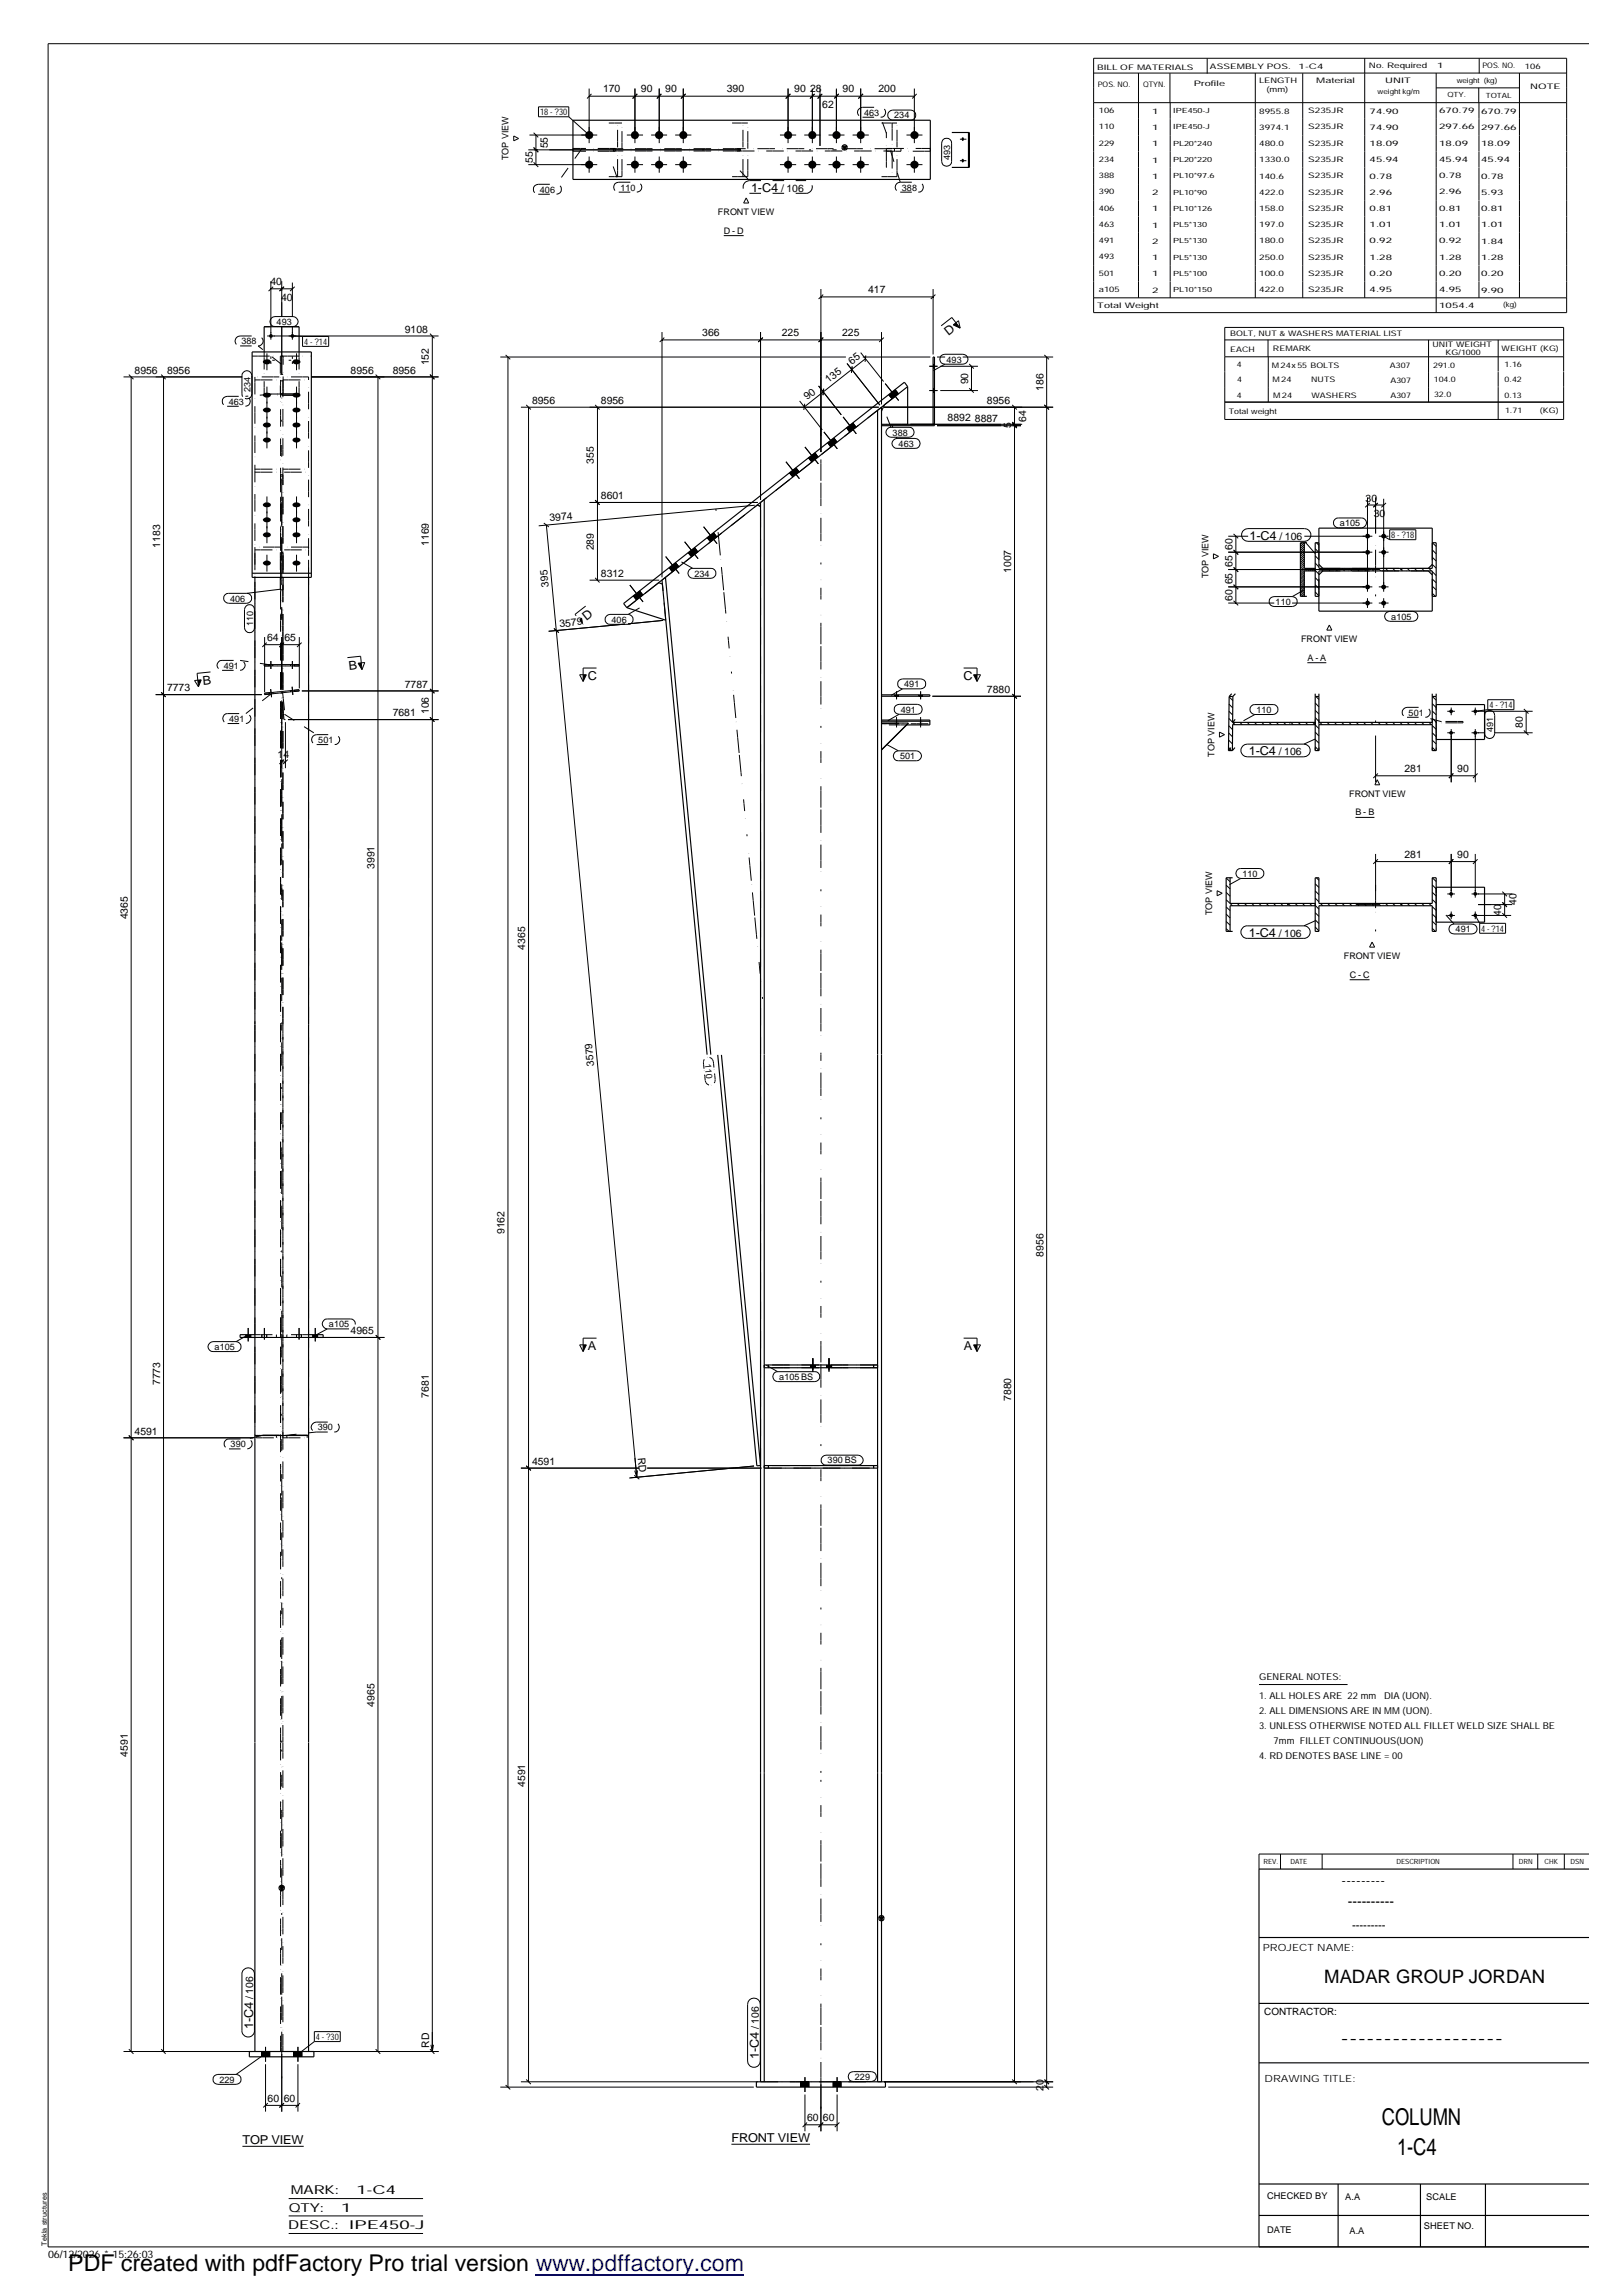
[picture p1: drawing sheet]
<svg xmlns="http://www.w3.org/2000/svg" width="297mm" height="420mm" viewBox="0 0 297 420" stroke-linecap="round" stroke-linejoin="round" font-family="sans-serif">
<defs><g id="words">
<g font-size="4.2">
<text x="252.9" y="389">COLUMN</text>
<text x="255.7" y="394.5">1-C4</text>
<text x="12.5" y="415.8">PDF created with pdfFactory Pro trial version www.pdffactory.com</text>
</g>
<text font-size="3.4" x="242.4" y="363">MADAR GROUP JORDAN</text>
<g font-size="2.5">
<text x="245.5" y="345.1">---------</text>
<text x="246.7" y="349">----------</text>
<text x="245.4" y="374">-------------------</text>
</g>
<g font-size="2.2">
<text x="137.5" y="35.1">1-C4</text>
<text x="173.6" y="61.4" transform="rotate(-38 173.6 61.4)">D</text>
<text x="228.7" y="98.8">1-C4</text>
<text x="107.4" y="113.7" transform="rotate(-38 107.4 113.7)">D</text>
<text x="37.2" y="125.4" transform="rotate(-6 37.2 125.4)">B</text>
<text x="63.9" y="122.6" transform="rotate(-6 63.9 122.6)">B</text>
<text x="107.6" y="124.5">C</text>
<text x="176.3" y="124.5">C</text>
<text x="228.6" y="138.3">1-C4</text>
<text x="228.6" y="171.5">1-C4</text>
<text x="107.6" y="247.2">A</text>
<text x="176.4" y="247.2">A</text>
<text x="46.4" y="371.5" transform="rotate(-90 46.4 371.5)">1-C4</text>
<text x="138.9" y="377" transform="rotate(-90 138.9 377)">1-C4</text>
<text x="44.4" y="392.6">TOP VIEW</text>
<text x="133.9" y="392.2">FRONT VIEW</text>
<text x="53.2" y="401.7">MARK:</text>
<text x="65.2" y="401.7">1-C4</text>
<text x="52.8" y="404.9">QTY:</text>
<text x="62.4" y="404.9">1</text>
<text x="52.7" y="408.1">DESC.:</text>
<text x="63.9" y="408">IPE450-J</text>
</g>
<text font-size="2.1" x="247.5" y="353.1">---------</text>
<g font-size="1.9">
<text x="110.4" y="16.9">170</text>
<text x="117.3" y="16.9">90</text>
<text x="121.8" y="16.9">90</text>
<text x="133" y="16.9">390</text>
<text x="145.4" y="16.9">90</text>
<text x="148.3" y="16.9">28</text>
<text x="154.2" y="16.9">90</text>
<text x="160.8" y="16.9">200</text>
<text x="150.5" y="19.7">62</text>
<text x="97.5" y="29.9" transform="rotate(-90 97.5 29.9)">55</text>
<text x="100.3" y="27.2" transform="rotate(-90 100.3 27.2)">55</text>
<text x="143" y="35.1">/ 106</text>
<text x="49.5" y="52.2">40</text>
<text x="158.9" y="53.7">417</text>
<text x="51.4" y="55">40</text>
<text x="74.1" y="60.9">9108</text>
<text x="128.5" y="61.6">366</text>
<text x="143.1" y="61.6">225</text>
<text x="154.1" y="61.6">225</text>
<text x="24.6" y="68.4">8956</text>
<text x="30.6" y="68.4">8956</text>
<text x="64.2" y="68.4">8956</text>
<text x="71.9" y="68.4">8956</text>
<text x="78.5" y="66.9" transform="rotate(-90 78.5 66.9)">152</text>
<text x="151.6" y="70.2" transform="rotate(-38 151.6 70.2)">135</text>
<text x="155.9" y="66.8" transform="rotate(-38 155.9 66.8)">65</text>
<text x="177.2" y="70.4" transform="rotate(-90 177.2 70.4)">90</text>
<text x="191" y="71.6" transform="rotate(-90 191 71.6)">186</text>
<text x="97.4" y="74">8956</text>
<text x="110" y="74">8956</text>
<text x="147.7" y="73.3" transform="rotate(-38 147.7 73.3)">90</text>
<text x="173.4" y="77.1">8892</text>
<text x="178.4" y="77.3">8887</text>
<text x="180.6" y="74">8956</text>
<text x="187.8" y="77.2" transform="rotate(-90 187.8 77.2)">64</text>
<text x="185" y="78.4" transform="rotate(-90 185 78.4)">5</text>
<text x="108.7" y="84.9" transform="rotate(-90 108.7 84.9)">355</text>
<text x="100.6" y="95.5" transform="rotate(-5 100.6 95.5)">3974</text>
<text x="110" y="91.4">8601</text>
<text x="249.9" y="91.8">30</text>
<text x="251.4" y="94.6">30</text>
<text x="29.3" y="100.3" transform="rotate(-90 29.3 100.3)">1183</text>
<text x="78.5" y="99.9" transform="rotate(-90 78.5 99.9)">1169</text>
<text x="108.7" y="100.8" transform="rotate(-90 108.7 100.8)">289</text>
<text x="225.6" y="100.7" transform="rotate(-90 225.6 100.7)">60</text>
<text x="234.2" y="98.8">/ 106</text>
<text x="100.5" y="107.5" transform="rotate(-95 100.5 107.5)">395</text>
<text x="110" y="105.6">8312</text>
<text x="185" y="104.9" transform="rotate(-90 185 104.9)">1007</text>
<text x="225.6" y="107" transform="rotate(-90 225.6 107)">65</text>
<text x="225.6" y="103.8" transform="rotate(-90 225.6 103.8)">65</text>
<text x="225.6" y="110" transform="rotate(-90 225.6 110)">60</text>
<text x="48.9" y="117.4">64</text>
<text x="52.1" y="117.4">65</text>
<text x="102.4" y="114.8" transform="rotate(-5 102.4 114.8)">3579</text>
<text x="74.1" y="125.9">7787</text>
<text x="30.6" y="126.6">7773</text>
<text x="71.9" y="131.1">7681</text>
<text x="78.5" y="130.8" transform="rotate(-90 78.5 130.8)">106</text>
<text x="180.6" y="126.9">7880</text>
<text x="278.7" y="133.3" transform="rotate(-90 278.7 133.3)">80</text>
<text x="50.8" y="138.8">14</text>
<text x="234.1" y="138.3">/ 106</text>
<text x="257" y="141.4">281</text>
<text x="266.7" y="141.4">90</text>
<text x="68.5" y="159.1" transform="rotate(-90 68.5 159.1)">3991</text>
<text x="257" y="157.1">281</text>
<text x="266.7" y="157.1">90</text>
<text x="274.7" y="167.7" transform="rotate(-90 274.7 167.7)">40</text>
<text x="277.5" y="165.7" transform="rotate(-90 277.5 165.7)">40</text>
<text x="23.4" y="168.3" transform="rotate(-90 23.4 168.3)">4365</text>
<text x="96.1" y="173.9" transform="rotate(-90 96.1 173.9)">4365</text>
<text x="234.1" y="171.5">/ 106</text>
<text x="108.8" y="195.2" transform="rotate(-95 108.8 195.2)">3579</text>
<text x="92.3" y="225.9" transform="rotate(-90 92.3 225.9)">9162</text>
<text x="191" y="230" transform="rotate(-90 191 230)">8956</text>
<text x="64.2" y="244.3">4965</text>
<text x="29.3" y="253.6" transform="rotate(-90 29.3 253.6)">7773</text>
<text x="78.5" y="255.9" transform="rotate(-90 78.5 255.9)">7681</text>
<text x="185" y="256.5" transform="rotate(-90 185 256.5)">7880</text>
<text x="24.6" y="262.6">4591</text>
<text x="97.4" y="268.2">4591</text>
<text x="116.8" y="266.9" transform="rotate(85 116.8 266.9)">RD</text>
<text x="68.5" y="312.4" transform="rotate(-90 68.5 312.4)">4965</text>
<text x="23.4" y="321.6" transform="rotate(-90 23.4 321.6)">4591</text>
<text x="96.1" y="327.2" transform="rotate(-90 96.1 327.2)">4591</text>
<text x="46.4" y="366" transform="rotate(-90 46.4 366)">/ 106</text>
<text x="138.9" y="371.5" transform="rotate(-90 138.9 371.5)">/ 106</text>
<text x="78.6" y="374.9" transform="rotate(-90 78.6 374.9)">RD</text>
<text x="191" y="382.7" transform="rotate(-90 191 382.7)">20</text>
<text x="49" y="384.8">60</text>
<text x="51.9" y="384.8">60</text>
<text x="147.7" y="388.3">60</text>
<text x="150.6" y="388.3">60</text>
<text x="8.8" y="413.3">06/12/2026 * 15:26:03</text>
</g>
<g font-size="1.8">
<text x="231.1" y="357.3">PROJECT NAME:</text>
<text x="231.4" y="368.9">CONTRACTOR:</text>
<text x="231.4" y="381.2">DRAWING TITLE:</text>
</g>
<g font-size="1.7">
<text x="98.8" y="21.1">18 - ?30</text>
<text x="158.2" y="21.2">463</text>
<text x="163.7" y="21.7">234</text>
<text x="93.1" y="29.3" transform="rotate(-90 93.1 29.3)">TOP VIEW</text>
<text x="173.9" y="29.3" transform="rotate(-90 173.9 29.3)">493</text>
<text x="98.8" y="35.3">406</text>
<text x="113.5" y="34.9">110</text>
<text x="165.1" y="34.9">388</text>
<text x="131.4" y="39.3">FRONT VIEW</text>
<text x="132.5" y="42.8">D - D</text>
<text x="50.6" y="59.5">493</text>
<text x="44.2" y="63">388</text>
<text x="55.7" y="63.1">4 - ?14</text>
<text x="45.8" y="71.8" transform="rotate(-90 45.8 71.8)">234</text>
<text x="173.2" y="66.4">493</text>
<text x="41.9" y="74.1">463</text>
<text x="163.4" y="79.8">388</text>
<text x="164.5" y="81.8">463</text>
<text x="245.2" y="96.4">a105</text>
<text x="254.6" y="98.5">8 - ?18</text>
<text x="127.1" y="105.6">234</text>
<text x="221.1" y="105.9" transform="rotate(-90 221.1 105.9)">TOP VIEW</text>
<text x="42.1" y="110.2">406</text>
<text x="233.5" y="110.7">110</text>
<text x="254.6" y="113.5">a105</text>
<text x="46.4" y="114.6" transform="rotate(-90 46.4 114.6)">110</text>
<text x="111.9" y="114">406</text>
<text x="238.1" y="117.5">FRONT VIEW</text>
<text x="40.9" y="122.4">491</text>
<text x="165.5" y="125.8">491</text>
<text x="239.3" y="120.9">A - A</text>
<text x="164.8" y="130.5">491</text>
<text x="230" y="130.5">110</text>
<text x="257.8" y="131">501</text>
<text x="272.6" y="129.6">4 - ?14</text>
<text x="42" y="132.2">491</text>
<text x="58.3" y="136">501</text>
<text x="273.3" y="134" transform="rotate(-90 273.3 134)">491</text>
<text x="164.7" y="139">501</text>
<text x="222.2" y="138.5" transform="rotate(-90 222.2 138.5)">TOP VIEW</text>
<text x="246.9" y="145.8">FRONT VIEW</text>
<text x="248.1" y="149.3">B - B</text>
<text x="227.4" y="160.5">110</text>
<text x="221.8" y="167.6" transform="rotate(-90 221.8 167.6)">TOP VIEW</text>
<text x="266.4" y="170.7">491</text>
<text x="271.1" y="170.6">4 - ?14</text>
<text x="246" y="175.6">FRONT VIEW</text>
<text x="247" y="179">C - C</text>
<text x="129" y="194.8" transform="rotate(84 129 194.8)">110</text>
<text x="60.2" y="243">a105</text>
<text x="39.3" y="247.1">a105</text>
<text x="142.6" y="252.6">a105 BS</text>
<text x="58.2" y="261.9">390</text>
<text x="42.2" y="265">390</text>
<text x="151.5" y="267.9">390 BS</text>
<text x="230.4" y="311.1">1. ALL HOLES ARE 22 mm</text>
<text x="230.4" y="307.6">GENERAL NOTES:</text>
<text x="253.3" y="311.1">DIA (UON).</text>
<text x="230.4" y="313.8">2. ALL DIMENSIONS ARE IN MM (UON).</text>
<text x="230.4" y="316.5">3. UNLESS OTHERWISE NOTED ALL FILLET WELD SIZE SHALL BE</text>
<text x="230.4" y="321.9">4. RD DENOTES BASE LINE = 00</text>
<text x="233.1" y="319.2">7mm FILLET CONTINUOUS(UON)</text>
<text x="57.8" y="373.5">4 - ?30</text>
<text x="40.2" y="381.3">229</text>
<text x="156.5" y="380.8">229</text>
<text x="231.9" y="402.5">CHECKED BY</text>
<text x="246.2" y="402.8">A.A</text>
<text x="261" y="402.8">SCALE</text>
<text x="231.9" y="408.8">DATE</text>
<text x="247" y="409">A.A</text>
<text x="260.6" y="408.1">SHEET NO.</text>
</g>
<g font-size="1.4">
<text x="200.8" y="12.8">BILL OF MATERIALS</text>
<text x="200.9" y="16">POS. NO.</text>
<text x="209.2" y="15.9">QTYN.</text>
<text x="218.5" y="15.7">Profile</text>
<text x="221.4" y="12.7">ASSEMBLY POS.</text>
<text x="230.4" y="15.1">LENGTH</text>
<text x="231.8" y="16.9">(mm)</text>
<text x="237.7" y="12.7">1-C4</text>
<text x="240.9" y="15.2">Material</text>
<text x="250.5" y="12.5">No. Required</text>
<text x="253.5" y="15.2">UNIT</text>
<text x="263" y="12.5">1</text>
<text x="271.3" y="12.5">POS. NO.</text>
<text x="279.1" y="12.6">106</text>
<text x="280.1" y="16.3">NOTE</text>
<text x="201.1" y="20.7">106</text>
<text x="201.1" y="23.7">110</text>
<text x="210.9" y="20.8">1</text>
<text x="210.9" y="23.8">1</text>
<text x="230.5" y="20.8">8955.8</text>
<text x="230.5" y="23.7">3974.1</text>
<text x="239.4" y="20.7">S235JR</text>
<text x="239.4" y="23.7">S235JR</text>
<text x="250.7" y="20.8">74.90</text>
<text x="250.7" y="23.7">74.90</text>
<text x="263.4" y="20.7">670.79</text>
<text x="263.4" y="23.7">297.66</text>
<text x="271.1" y="20.8">670.79</text>
<text x="271.1" y="23.8">297.66</text>
<text x="201.1" y="26.7">229</text>
<text x="201.1" y="29.6">234</text>
<text x="210.9" y="26.8">1</text>
<text x="210.9" y="29.8">1</text>
<text x="230.5" y="26.7">480.0</text>
<text x="230.5" y="29.7">1330.0</text>
<text x="239.4" y="26.7">S235JR</text>
<text x="239.4" y="29.7">S235JR</text>
<text x="250.7" y="26.7">18.09</text>
<text x="250.7" y="29.7">45.94</text>
<text x="263.4" y="26.7">18.09</text>
<text x="263.4" y="29.7">45.94</text>
<text x="271.1" y="26.8">18.09</text>
<text x="271.1" y="29.7">45.94</text>
<text x="201.1" y="32.6">388</text>
<text x="201.1" y="35.6">390</text>
<text x="210.9" y="32.7">1</text>
<text x="210.9" y="35.7">2</text>
<text x="230.5" y="32.7">140.6</text>
<text x="230.5" y="35.6">422.0</text>
<text x="239.4" y="32.6">S235JR</text>
<text x="239.4" y="35.6">S235JR</text>
<text x="250.7" y="32.7">0.78</text>
<text x="250.7" y="35.6">2.96</text>
<text x="263.4" y="32.6">0.78</text>
<text x="263.4" y="35.6">2.96</text>
<text x="271.1" y="32.7">0.78</text>
<text x="271.1" y="35.7">5.93</text>
<text x="201.1" y="38.6">406</text>
<text x="201.1" y="41.5">463</text>
<text x="210.9" y="38.7">1</text>
<text x="210.9" y="41.7">1</text>
<text x="230.5" y="38.6">158.0</text>
<text x="230.5" y="41.6">197.0</text>
<text x="239.4" y="38.6">S235JR</text>
<text x="239.4" y="41.6">S235JR</text>
<text x="250.7" y="38.7">0.81</text>
<text x="250.7" y="41.6">1.01</text>
<text x="263.4" y="38.6">0.81</text>
<text x="263.4" y="41.6">1.01</text>
<text x="271.1" y="38.7">0.81</text>
<text x="271.1" y="41.6">1.01</text>
<text x="201.1" y="44.5">491</text>
<text x="201.1" y="47.5">493</text>
<text x="210.9" y="44.6">2</text>
<text x="210.9" y="47.6">1</text>
<text x="230.5" y="44.6">180.0</text>
<text x="230.5" y="47.5">250.0</text>
<text x="239.4" y="44.5">S235JR</text>
<text x="239.4" y="47.5">S235JR</text>
<text x="250.7" y="44.6">0.92</text>
<text x="250.7" y="47.5">1.28</text>
<text x="263.4" y="44.5">0.92</text>
<text x="263.4" y="47.5">1.28</text>
<text x="271.1" y="44.6">1.84</text>
<text x="271.1" y="47.6">1.28</text>
<text x="201.1" y="50.5">501</text>
<text x="201.1" y="53.5">a105</text>
<text x="210.9" y="50.6">1</text>
<text x="210.9" y="53.6">2</text>
<text x="230.5" y="50.5">100.0</text>
<text x="230.5" y="53.5">422.0</text>
<text x="239.4" y="50.5">S235JR</text>
<text x="239.4" y="53.5">S235JR</text>
<text x="250.7" y="50.5">0.20</text>
<text x="250.7" y="53.5">4.95</text>
<text x="263.4" y="50.5">0.20</text>
<text x="263.4" y="53.5">4.95</text>
<text x="271.1" y="50.5">0.20</text>
<text x="271.1" y="53.6">9.90</text>
<text x="200.8" y="56.5">Total Weight</text>
<text x="263.4" y="56.4">1054.4</text>
<text x="225.1" y="64.4">EACH</text>
<text x="225.1" y="61.5">BOLT, NUT &amp; WASHERS MATERIAL LIST</text>
<text x="233" y="64.3">REMARK</text>
<text x="262.2" y="63.5">UNIT WEIGHT</text>
<text x="264.6" y="65">KG/1000</text>
<text x="274.8" y="64.3">WEIGHT (KG)</text>
<text x="226.4" y="67.3">4</text>
<text x="226.4" y="69.9">4</text>
<text x="232.7" y="67.4">M 24x 55 BOLTS</text>
<text x="232.9" y="70">M 24</text>
<text x="239.9" y="70">NUTS</text>
<text x="254.4" y="67.4">A307</text>
<text x="254.5" y="70.2">A307</text>
<text x="262.3" y="67.4">291.0</text>
<text x="262.4" y="70">104.0</text>
<text x="275.4" y="67.3">1.16</text>
<text x="275.4" y="70">0.42</text>
<text x="224.9" y="75.8">Total weight</text>
<text x="226.4" y="72.8">4</text>
<text x="233" y="72.8">M 24</text>
<text x="240" y="72.8">WASHERS</text>
<text x="254.5" y="72.9">A307</text>
<text x="262.5" y="72.7">32.0</text>
<text x="275.4" y="72.8">0.13</text>
<text x="275.5" y="75.6">1.71</text>
<text x="281.8" y="75.6">(KG)</text>
</g>
<g font-size="1.3">
<text x="252.1" y="17.1">weight kg/m</text>
<text x="264.9" y="17.8">QTY.</text>
<text x="266.6" y="15.2">weight (kg)</text>
<text x="271.9" y="17.9">TOTAL</text>
<text x="214.7" y="20.7">IPE450-J</text>
<text x="214.7" y="23.7">IPE450-J</text>
<text x="214.7" y="26.7">PL20*240</text>
<text x="214.7" y="29.7">PL20*220</text>
<text x="214.7" y="32.6">PL10*97.6</text>
<text x="214.7" y="35.6">PL10*90</text>
<text x="214.7" y="38.6">PL10*126</text>
<text x="214.7" y="41.6">PL5*130</text>
<text x="214.7" y="44.6">PL5*130</text>
<text x="214.7" y="47.5">PL5*130</text>
<text x="214.7" y="50.5">PL5*100</text>
<text x="214.7" y="53.5">PL10*150</text>
<text x="275.1" y="56.2">(kg)</text>
<text x="231.2" y="341.3">REV.</text>
<text x="236.2" y="341.2">DATE</text>
<text x="255.6" y="341.3">DESCRIPTION</text>
<text x="278" y="341.2">DRN</text>
<text x="282.7" y="341.2">CHK</text>
<text x="287.4" y="341.3">DSN</text>
<text x="8.6" y="411.1" transform="rotate(-90 8.6 411.1)">Tekla structures</text>
</g>
</g></defs>
<g fill="none" stroke="#000" stroke-width=".18">
<path d="M98.6 19.6h5.5v1.8h-5.5zM107.8 16.2v10M107.8 17.6h59.5M108.2 17.2l-.8 .8M116.2 16.2v10M116.6 17.2l-.8 .8M120.6 16.2v10M121 17.2l-.8 .8M125.1 16.2v10M125.5 17.2l-.9 .8M144.2 16.2v10M144.7 17.2l-.9 .8"/>
<path d="M148.7 16.2v10M149.1 17.2l-.8 .8M150.1 16.2v10.5M150.5 17.2l-.9 .8 .8-.8M152.7 18l.8-.8-.8 .8M153.1 16.2v10M157.5 16.2v10M157.9 17.2l-.8 .8M167.3 16.2v10M167.8 17.2l-.8 .8M200.2 10.7h86.5v46.5h-86.5zM200.2 13.4h86.5"/>
<path d="M200.2 18.8h86.5M208.4 13.4v41.1M214.1 13.4v5.4M214.2 18.8v35.7M220.9 10.7v2.8M229.7 13.4v41.1M238.4 13.4v41.1M249.8 10.7v43.8M262.8 13.4v43.8M262.8 16.1h15.3M270.6 16.1v2.7M270.7 18.8v35.7"/>
<path d="M270.7 10.7v2.7M278.1 13.4v41.1M290.7 8h-281.9v403.4h281.9M94 24.9l.9 .5-.9 .4zM96.7 30.1h12.6M96.7 27.4h38.8M96.9 24.7h12.4M97.7 29.7l.8 .9M97.7 27l.8 .9M97.7 24.3l.8 .8M98.1 24.7v5.4M104.1 21.4l3.7 3.3"/>
<path d="M107.8 28.7v2.9M114.7 30.1h3M114.7 24.7h3M116.2 28.7v2.9M119.2 30.1h2.9M119.2 24.7h2.9M120.6 28.7v2.9M123.6 30.1h2.9M123.6 24.7h2.9M125.1 28.7v2.9M136.6 36.2l.4 1h-.9zM142.7 30.1h3"/>
<path d="M142.7 24.7h3M144.2 28.7v2.9M147.2 30.1h3M147.2 24.7h3M148.7 28.7v2.9M151.6 30.1h3M151.6 24.7h3M153.1 28.7v2.9M156 30.1h3M156 24.7h3M157.5 28.7v2.9M162.7 20.4l.7-.2h3.3a.91 .91 0 0 1 .9 .9 .91 .91 0 0 1-.9 .9h-3.3a.88 .88 0 0 1-.9-.6 .88 .88 0 0 1 .2-1z"/>
<path d="M165.9 30.1h2.9M165.9 24.7h2.9M167.3 28.7v2.9M172.6 25.6a.91 .91 0 0 1 1-.2 .91 .91 0 0 1 .6 .8v3.3a.91 .91 0 0 1-1 .9 .91 .91 0 0 1-.9-.9v-3.3zM175.7 25.5h1.2M175.7 29.4h1.2M49.6 51.5v10.7M49.6 52.9h3.9M49.7 58.3l.6-.3h3.3a.91 .91 0 0 1 1 .9 .91 .91 0 0 1-1 .9h-3.3a.91 .91 0 0 1-.8-.6 .91 .91 0 0 1 .2-.9zM50 52.5l-.9 .8M51.6 51.5v6.5M51.6 59.7v8.8"/>
<path d="M51.9 52.5l-.8 .8M53.5 51.7v6.3M53.5 59.7v2.5M53.9 52.5l-.8 .8M132.5 43.1h3.6M150.2 54.4h20.6M150.2 52.9v29.9M150.7 53.9l-.9 .8M170.8 52.9v12M171.2 53.9l-.9 .8M172.3 59.6l1.9-1.5 1.5 2M174.5 59.5l.9-.8 .3 1.4z"/>
<path d="M200.2 54.5h86.5M22.6 69h21.7M23.6 68.6l.8 .8M24 69v306.6M29.5 68.6l.8 .8M29.9 69v306.6M44.4 72.6l-.1-.5v-3.3a.91 .91 0 0 1 .9-.9 .91 .91 0 0 1 .9 .9v3.3a.88 .88 0 0 1-1.3 .8M46.1 69h.1M48.9 64.7v3.1M48.9 70.8v11.3M48.9 66h.5M48.9 61.5h31.4"/>
<path d="M49.6 65.2v.5M49.6 66.2v.4M49.8 66h.5M52.8 66h.5M53.5 65.2v.5M53.5 66.2v.4M53.5 61.5l1.9 .1M53.8 66h.4M54.3 64.7v3.1M54.3 70.8v11.3M55.4 61.6h4.8v1.8h-4.8zM57 69h23.3"/>
<path d="M68.7 68.6l.9 .8M69.2 69v306.6M78.7 68.6l.8 .8M78.7 61.1l.8 .8M79.1 61.5v314.1M91.6 65.4h63.2M92.5 65l.9 .8M93 65.4v316.7M95.3 74.5h65.5M96.3 74.1l.9 .9M96.7 74.5v306.6M108.9 74.1l.8 .9"/>
<path d="M109.3 74.5v31.7M121.2 62.2h40.1M121.2 60.8v44.9M121.6 61.8l-.9 .8M139.2 60.8v30.7M139.6 61.8l-.8 .8M146.3 73.4l4.2 5.3M147.3 73.9l-.2 1.2M149.8 70.7l4.2 5.2M150.7 61.8l-.9 .8M150.7 71.2l-.1 1.1M150.8 79.1l2.4 3.1"/>
<path d="M154.3 76.3l2.4 3.1M154.9 78.3l.6 .8M155 66.5l6 7.7M156 67.1l-.2 1.1 .2-1.1M156.1 77.4l.6 .8M157.5 64.6l4.2 5.3M157.9 65.4h12.4M158.4 65.7l-11.2 8.8M158.5 65.1l-.2 1.2M161.3 60.8v13.2M161.8 61.8l-.9 .8M161.8 74.5h30.9"/>
<path d="M162 70.2l2.5 3.1M162.3 76.3l.8 1.9M162.4 78.5l.7-.3h3.3a.91 .91 0 0 1 .9 .9 .91 .91 0 0 1-.9 1h-3.3a.91 .91 0 0 1-.9-.6 .91 .91 0 0 1 .2-1zM162.6 72.3l.7 .7M163.3 77.9l.1 .4M163.8 71.3l.6 .8M166.6 77.7h20.5M170.1 71.5h1.5M170.1 67.1h1.5M170.8 71.1h.2M170.8 71.8h.2M170.8 66.7h.2"/>
<path d="M170.8 67.4h.2M171.5 65.4h1.5M171.5 77.9h15.4M172.1 71.5h6.9M172.1 67.1h6.9M172.3 65.1l.6-.2h3.3a.91 .91 0 0 1 1 .9 .91 .91 0 0 1-1 .9h-3.3a.93 .93 0 0 1-.8-.6 .93 .93 0 0 1 .2-1zM172.9 66.7l-2.1 1.2M176.2 65.4h16.5M177.4 71.1l.8 .8M177.4 66.6l.8 .9M177.8 67.1v4.4M185.3 77.5l.8 .9"/>
<path d="M185.3 77.3l.8 .8M185.3 74.1l.8 .9M185.7 74.5v306.6M191.1 74.1l.9 .9M191.1 65l.9 .8M191.6 65.4v316.7M224.2 65.3h62M224.2 62.2h62M224.2 73.6h62M232.1 62.2v3.1M232.1 65.3v8.3M261.5 62.2v11.4"/>
<path d="M274.2 62.2v5.8M274.2 68.1v8.7M286.2 68v-8.1h-62v16.9h62v-8.7M48.9 90.9v8.5M54.3 90.9v8.5M99.5 95.8l1 .7M100 96.1l16.5 174.3M107.9 92h30.8M108.9 91.6l.8 .8M125.3 99.2l2.5 3.1M128.8 96.4l2.4 3.1M129.4 98.4l.6 .8"/>
<path d="M130.6 97.5l.6 .8M138.1 92.5l-39.5 3.8M143.8 84.5l2.5 3.1M144.5 86.6l.6 .7M145.7 85.6l.6 .8M147.3 81.8l2.5 3.1M148 83.8l.6 .8M149.1 82.9l.6 .8M151.5 81.1l.6 .7M152.6 80.2l.6 .7M163.5 80.6l.7-.3h3.3a.91 .91 0 0 1 .9 .9 .91 .91 0 0 1-.9 .9h-3.3a.88 .88 0 0 1-.9-.6 .88 .88 0 0 1 .2-.9zM164 80l.2 .3"/>
<path d="M224.8 98.2h3.6M225.8 97.7l.8 .9M226.2 98.2v12.2M227.4 97.3l.6-.4 .4-.1h10.4a1.16 1.16 0 0 1 1.1 1.1 1.16 1.16 0 0 1-1.1 1.2h-10.4a1.16 1.16 0 0 1-1-1.8zM238.4 99.4l-.4 .3M238.7 99.4l-.7 .7M238.7 99.7l-.7 .7M238.7 98.2h12.5M238.8 99.1l1.9 2.2M240.9 99.4l.5 .4M244.3 95.1l.6-.3h4.3a.91 .91 0 0 1 .9 .9 .91 .91 0 0 1-.9 .9h-4.3a.92 .92 0 0 1-.8-.5 .92 .92 0 0 1 .2-1zM250.3 91.1v17.2"/>
<path d="M250.3 92.5h2.9M250.7 92.1l-.8 .8M251.8 91.1v6.6M252.2 92.1l-.9 .8M252.3 98.2h1.8M253.2 91.3v17M253.2 98.2l1.1 .6M253.7 92.1l-.9 .8M254.3 97h4.8v1.8h-4.8zM262.1 99.4l.7 .6M41.2 108.9l.6-.3h3.4a.91 .91 0 0 1 .9 .9 .91 .91 0 0 1-.9 .9h-3.4a.92 .92 0 0 1-.8-.5 .92 .92 0 0 1 .2-1zM45 111a.88 .88 0 0 1 1-.3 .88 .88 0 0 1 .6 .9v3.3a.91 .91 0 0 1-.9 .9 .91 .91 0 0 1-1-.9v-3.3z"/>
<path d="M48.4 118h6.4M48.4 116.6v10.1M48.8 117.6l-.8 .8M48.9 101.6v3M51.4 107.9l-6.2 .7M51.6 116.6v9.4M52 117.6l-.9 .8 .8-.7M54.3 101.6v3M54.8 116.6v9.4M55.2 117.6l-.8 .8M101.4 115.1l.9 .7M107.2 111l-2 1.5 .3 .2"/>
<path d="M107.9 106.2h12.7M108.9 105.8l.8 .8M111 112.8l.6-.3h3.4a.91 .91 0 0 1 .9 .9 .91 .91 0 0 1-.9 .9h-3.4a.88 .88 0 0 1-.8-.5 .88 .88 0 0 1 .2-1zM114.4 114.3l-14 1.3M115.3 107.1l2.4 3.1M115.9 109.1l.6 .8M117.1 108.2l.6 .8M117.1 111.3l-2.1 1.2M121.4 113.6l-6.5 .6M121.8 101.9l2.5 3.1M122.5 103.9l.6 .8M123.6 103l.6 .8"/>
<path d="M124.7 102.9l2.1 1.2M125.9 101.2l.7 .7M126.2 104.3l.6-.2h3.3a.91 .91 0 0 1 .9 .9 .91 .91 0 0 1-.9 .9h-3.3a.94 .94 0 0 1-.8-.6 .94 .94 0 0 1 .2-1zM127.1 100.2l.6 .8M222.1 101.4l.9 .5-.9 .4zM224.8 107.4h26.4M224.8 110.4h8.4M224.8 101.1h26.4M224.8 104.3h25M225.8 110l.8 .8M225.8 107l.8 .9-.8-.8M225.8 103.8l.8 .9-.8-.8"/>
<path d="M225.8 100.7l.8 .8-.8-.7M232.5 109.5l.7-.3h3.3a.91 .91 0 0 1 .9 .9 .91 .91 0 0 1-.9 .9h-3.3a.91 .91 0 0 1-.9-.5 .91 .91 0 0 1 .2-1zM236.5 110.4h14.7M238.6 108l-2.1 1.2M238.7 100.1l-.7 .7M238.7 100.5l-.7 .6M238.7 100.8l-.7 .7M238.7 101.2l-.7 .7M238.7 101.5l-.7 .7M238.7 101.9l-.7 .7M238.7 102.3l-.7 .7M238.7 102.6l-.7 .7"/>
<path d="M238.7 103l-.7 .7M238.7 103.3l-.7 .7M238.7 103.7l-.7 .7M238.7 104.1l-.7 .6M238.7 104.8l-.7 .7M238.7 105.2l-.7 .6M238.7 105.5l-.7 .7M238.7 105.9l-.7 .7M238.7 106.2l-.7 .7M238.7 106.6l-.7 .7M238.7 106.9l-.7 .8M238.7 107.3l-.7 .7"/>
<path d="M238.7 107.7l-.7 .7M238.7 108l-.7 .7M238.7 108.4l-.7 .7M238.7 108.8l-.4 .4M238.7 109.1l-.1 .1M239.1 104.1l-1.1 1M239.4 104.1l-.4 .4M239.8 104.1l-.4 .4M240.2 104.1l-.5 .4M240.5 104.1l-.4 .4M240.7 100.5l.7 .6M240.7 101.8l.7 .6"/>
<path d="M240.7 103.1l.7 .7M240.7 104.4l.7 .7M240.7 105.7l.7 .7M240.7 107.1l.7 .6M240.7 108.4l.7 .7M240.7 104.2l-.3 .3M241.6 104.1l.5 .4M243 104.1l.4 .4M243.3 114.4l.5 1h-1zM244.3 104.1l.5 .4M245.6 104.1l.5 .4M247 104.1l.4 .4"/>
<path d="M248.3 104.1l.4 .4M249.6 104.1l.5 .4M250.3 109.5v1.8M251 104.1l.4 .4M252.3 104.1l.4 .4M252.3 107.4h1.8M252.3 110.4h1.8M252.3 101.1h1.8M253.2 109.5v1.8M253.6 104.1l.4 .4M253.7 112.2l.6-.3h4.3a.91 .91 0 0 1 .9 .9 .91 .91 0 0 1-.9 .9h-4.3a.91 .91 0 0 1-.8-.5 .91 .91 0 0 1 .2-1zM254.9 104.1l.5 .4"/>
<path d="M256.2 104.1l.5 .4M257.6 104.1l.4 .4M258.9 104.1l.4 .4M260.2 104.1l.4 .4M261.5 104.1l.5 .4M262.1 100.7l.7 .7M262.1 102l.7 .7M262.1 103.3l.7 .7M262.1 104.6l.7 .8M262.1 106l.7 .7M262.1 107.3l.7 .7M262.1 108.6l.6 .6"/>
<path d="M28.5 127.2h19.4M29.5 126.7l.8 .9M35.6 124.6l1.2-.1-.5 1.2zM38.5 123l-2.4 .3 .2 2.4M51.6 132.2v8.4M51.6 139.5h.6M52 139.1l-.9 .8M52.2 132.2v8.4M52.7 139.1l-.9 .8M52.7 131.7h27.6M55.2 126.5h25.1M63.6 120.4l2.4-.3 .3 2.5"/>
<path d="M65.5 121.4l1.3-.1-.5 1.3zM78.7 131.3l.8 .8M78.7 126.1l.8 .8M106.1 123.5h1.2l-.6 1.3zM109.2 122.3h-2.5v2.5M162.3 136.3l2.1 1.2M163.7 137.8l.7-.3h3.3a.91 .91 0 0 1 1 .9 .91 .91 0 0 1-1 .9h-3.3a.91 .91 0 0 1-.8-.6 .91 .91 0 0 1 .1-.9zM163.7 127.2v.3M163.9 129.2l.6-.3h3.4a.91 .91 0 0 1 .9 1 .91 .91 0 0 1-.9 .9h-3.4a.91 .91 0 0 1-.8-.6 .91 .91 0 0 1 .2-1zM164.1 126.6v1.4M164.1 131.3v1.9M164.4 127.2v.3"/>
<path d="M164.5 124.5l.7-.2h3.3a.91 .91 0 0 1 .9 .9 .91 .91 0 0 1-.9 .9h-3.3a.91 .91 0 0 1-.9-.6 .91 .91 0 0 1 .2-1zM164.5 130.8l-2 1.2M165.2 126.1l-2.1 1.2M168.1 127.2v.3M168.5 126.6v1.4M168.5 131.3v1.9M168.8 127.2v.3M170.6 127.5h16.3M176.4 122.3h2.4v2.5M178.2 123.5h1.3l-.7 1.3zM185.3 127l.8 .9M223.2 134l.9 .5-.9 .5z"/>
<path d="M224.8 136.8l.6 .6M224.9 132.9l.7 .7M224.9 134.2l.7 .7M224.9 135.5l.7 .7M224.9 130.2l.7 .7M224.9 128.9l.7 .7M224.9 131.5l1.1 1.2M225 127.6l.6 .7M226.9 132.2l.5 .5M227.5 136.6l.8-.4h10.3a1.16 1.16 0 0 1 1.2 1.2 1.16 1.16 0 0 1-1.2 1.2h-10.3a1.17 1.17 0 0 1-1.1-.8 1.17 1.17 0 0 1 .3-1.2zM228.3 132.2l.4 .5M229 129.2l.7-.2h3.3a.91 .91 0 0 1 .9 .9 .91 .91 0 0 1-.9 .9h-3.3a.92 .92 0 0 1-.9-.6 .92 .92 0 0 1 .2-1z"/>
<path d="M229.6 132.2l.4 .5M229.7 130.8l-2.1 1.2M230.9 132.2l.5 .5M232.2 132.2l.5 .5M233.6 132.2l.4 .5M234.9 132.2l.5 .5M236.3 132.2l.4 .5M237.6 132.2l.4 .5M238.9 132.2l.5 .5M239.3 121.3h3.4M240.2 132.2l.5 .5M240.7 128.7l.7 .7"/>
<path d="M240.7 130l.7 .7M240.7 131.4l.7 .7M240.7 132.7l.7 .7M240.7 134l.7 .7M240.7 135.4l.7 .7M240.7 136.7l.7 .7M240.7 135.3l-2.1 .9M240.8 127.5l.6 .6M241.6 132.2l.4 .5M242.9 132.2l.4 .5M244.2 132.2l.4 .5M245.5 132.2l.5 .5"/>
<path d="M246.9 132.2l.4 .5M248.2 132.2l.5 .5M249.6 132.2l.4 .5M250.9 132.2l.4 .5M251.8 134.7v8.5M252.2 132.2l.4 .5M253.5 132.2l.5 .5M254.9 132.2l.4 .5M256.2 132.2l.5 .5M257.5 132.2l.5 .5M258.9 132.2l.4 .5M260.2 132.2l.4 .5"/>
<path d="M261.5 132.2l.5 .5M262.1 127.5l.7 .7M262.1 128.8l.7 .7M262.1 130.2l.7 .7M262.1 131.5l.7 .7M262.1 132.8l.7 .7M262.1 134.2l.7 .7M262.1 135.5l.7 .7M262.1 136.8l.6 .6M264.9 130.2h1.4M264.9 134.2h1.4M265.6 129.5v1.4"/>
<path d="M265.6 133.5v9.7M269.3 130.2h11.2M269.3 134.2h2.5M270 129.5v1.4M270 133.5v9.7M272 130.3a.93 .93 0 0 1 1-.2 .93 .93 0 0 1 .6 .9v3.3a.91 .91 0 0 1-1 .9 .91 .91 0 0 1-.9-.9v-3.3l.1-.4zM272.3 128.1h4.8v1.8h-4.8zM272.3 129.9l-2.3 .3M273.5 134.2h7M278.9 133.7l.8 .9M278.9 129.8l.8 .8M279.3 130.2v4"/>
<path d="M226.4 159.3l.7-.3h3.3a.91 .91 0 0 1 .9 .9 .91 .91 0 0 1-.9 .9h-3.3a.94 .94 0 0 1-.8-.6 .94 .94 0 0 1 .1-.9zM248.1 149.6h3.4M251.8 156.3v6.9M251.8 157.7h18.2M251.8 142h18.2M252.1 142.7l.4 1h-.9zM252.2 157.3l-.9 .9M252.2 141.6l-.9 .9M265.6 156.3v8M266 157.3l-.8 .9M266 141.6l-.8 .9M270 156.3v8"/>
<path d="M270.4 157.3l-.8 .9M270.4 141.6l-.8 .9M222.8 163.1l.9 .4-.9 .5zM224.4 160.7l.7 .7M224.4 162.1l.7 .6M224.4 163.4l.7 .7M224.4 164.7l1.2 1.1M224.4 166l.7 .7M224.4 167.3l.7 .8M224.4 168.7l.7 .7M224.4 170l.6 .5M226.4 165.4l.5 .4"/>
<path d="M227.1 160.8l-2.1 1.2M227.5 169.8l.5-.3h10.6a1.14 1.14 0 0 1 1.2 1.1 1.14 1.14 0 0 1-1.2 1.2h-10.3a1.15 1.15 0 0 1-1.1-.7 1.15 1.15 0 0 1 .3-1.3zM227.8 165.4l.4 .4M229.1 165.4l.4 .4M230.4 165.4l.4 .4M231.7 165.4l.5 .4M233.1 165.4l.4 .4M234.4 165.4l.4 .4M235.7 165.4l.5 .4M237 165.4l.5 .4M238.4 165.4l.4 .4M239.7 165.4l.4 .4"/>
<path d="M240.7 161.8l.7 .7M240.7 163.1l.7 .7M240.7 164.4l.7 .7M240.7 165.7l.7 .8M240.7 167.1l.7 .7M240.7 168.4l.7 .7M240.7 169.7l.7 .7M240.7 168.6l-2.1 .9M240.9 160.7l.5 .5M241.6 165.4l.5 .4M243 165.4l.4 .4M244.3 165.4l.5 .4"/>
<path d="M245.6 165.4l.5 .4M247 165.4l.4 .4M247 179.4h3.7M248.3 165.4l.4 .4M249.6 165.4l.5 .4M251 165.4l.4 .4M251.1 172.5l.5 .9h-.9zM252.3 165.4l.4 .4M253.6 165.4l.4 .4M254.9 165.4l.5 .4M256.2 165.4l.5 .4M257.6 165.4l.4 .4"/>
<path d="M258.9 165.4l.4 .4M260.2 165.4l.4 .4M261.5 165.4l.5 .4M262.1 160.7l.7 .7M262.1 162l.7 .7M262.1 163.4l.7 .6M262.1 164.7l.7 .7M262.1 166l.7 .7M262.1 167.3l.7 .7M262.1 168.7l.7 .6M262.1 170l.6 .5M264.6 167.5l1.5 1.7"/>
<path d="M264.9 163.7h1.4M264.9 167.6h1.4M265.4 169.4l.7-.2h3.3a.91 .91 0 0 1 .9 .9 .91 .91 0 0 1-.9 .9h-3.3a.93 .93 0 0 1-.8-.6 .93 .93 0 0 1 .1-1zM265.6 166.9v1.4M269.3 163.7h7.5M269.3 167.6h7.3M270 166.9v1.4M270 167.6l.8 1.4M270.5 165.6h6.3M270.8 169h4.7v1.9h-4.7zM275 167.2l.8 .8M275 165.2l.8 .8"/>
<path d="M275 163.2l.8 .9M275.4 163.7v3.9M38.4 245.9l.6-.3h4.2a.91 .91 0 0 1 .9 .9 .91 .91 0 0 1-.9 .9h-4.2a.88 .88 0 0 1-.9-.5 .88 .88 0 0 1 .3-1zM44.4 244.9h26M45 244.3v.6M45.3 244.4l-2.1 1.2M45.4 243.1v2.5M45.9 244.3v.6M57.2 244.3v.6M57.7 243.1v2.5M58.1 244.3v.6M59.9 243.3h4"/>
<path d="M59.9 243.3l-2.1 1.1M65 242.5a.86 .86 0 0 0-.9-1h-4.2a.91 .91 0 0 0-.9 .9 .91 .91 0 0 0 .9 .9M68.7 244.4l.9 .8-.8-.7M106.1 246.2h1.2l-.6 1.2zM109.2 245h-2.5v2.4M140.3 249.9l2 1.2M141.7 251.4l.6-.3h6.8a.91 .91 0 0 1 .9 .9 .91 .91 0 0 1-.9 .9h-6.8a.94 .94 0 0 1-.8-.5 .94 .94 0 0 1 .2-1zM148.3 249.9v.5M148.8 248.7v2.4M149.2 249.9v.5M151.3 249.9v.5M151.7 248.7v2.4"/>
<path d="M152.2 249.9v.5M176.4 245h2.4v2.4M178.2 246.2h1.3l-.7 1.2zM22.6 263.2h23.8M23.6 262.8l.8 .9M95.3 268.8h21.7M96.3 268.4l.9 .8M115.4 270.6l22.6-2.2-22.9 2.2M116.1 270.1l.9 .7M116.2 269.2l.3 1.2M116.7 269.2l-.2 1.2M118.4 268.8h21"/>
<path d="M150.5 266.7l.7-.3h5.9a.91 .91 0 0 1 .9 .9 .91 .91 0 0 1-.9 .9h-5.9a.88 .88 0 0 1-.9-.5 .88 .88 0 0 1 .2-1zM230.4 308.4h16.2M234.4 339.4v2.8M242 339.4v2.8M276.9 339.4v2.8M281.4 339.4v2.8M286.3 339.4v2.8M290.7 339.4h-60.3v2.8M22.6 375.6h23.5M23.6 375.2l.8 .8M29.5 375.2l.8 .8M44.4 360.8a1.17 1.17 0 0 1 1.3-.5 1.17 1.17 0 0 1 .9 1.1v10.4a1.14 1.14 0 0 1-1.2 1.1 1.14 1.14 0 0 1-1.1-1.1v-10.6z"/>
<path d="M47.9 375.6v1M48 376.3l-4.8 3.5M48.6 374.7v2.7M48.6 377.9v8.7M49.4 375.6v1M51.6 376.1v10.5M53.8 375.6v1M54.5 374.7v2.7M54.5 377.9v8.7M55.2 375.6v1M57 375.6h23.3M57.5 371.9h4.8v1.9h-4.8z"/>
<path d="M57.5 373.8l-3 2.3M68.7 375.2l.9 .8M78.7 375.2l.8 .8M78.9 374.4l.2 1.2M79.3 374.4l-.2 1.2M137.2 366.1a1.16 1.16 0 0 1 1.2-.2 1.16 1.16 0 0 1 .7 1.1v10.3a1.16 1.16 0 0 1-1.1 1.2 1.16 1.16 0 0 1-1.2-1.2v-10.3l.1-.5zM155.5 379.5l.7-.2h3.3a.91 .91 0 0 1 .9 .9 .91 .91 0 0 1-.9 .9h-3.3a.93 .93 0 0 1-.9-.6 .93 .93 0 0 1 .2-1zM39.2 380l.7-.2h3.3a.91 .91 0 0 1 .9 .9 .91 .91 0 0 1-.9 .9h-3.3a.91 .91 0 0 1-.9-.6 .91 .91 0 0 1 .2-1zM44.4 392.9h11.2M48.6 385.4h5.9M49 385l-.8 .8M52 385l-.9 .8 .8-.7"/>
<path d="M54.9 385l-.8 .8M91.6 382.1h46.4M92.5 381.7l.9 .8M95.3 381.1h43.4M96.3 380.7l.9 .9M133.9 392.6h14.4M146.6 381.1v1M147.3 380.3v2.7M147.3 383.5v6.7M147.3 389h5.9M147.7 388.6l-.8 .8M148 381.1v1"/>
<path d="M150.2 381.6v8.6M150.7 388.6l-.9 .8M152.5 381.1v1M153.2 380.3v2.7M153.2 383.5v6.7M153.6 388.6l-.8 .8M153.9 381.1v1M161.8 381.1h30.9M162.6 382.1h30.1M185.3 380.7l.8 .9M191.1 381.7l.9 .8M191.1 380.7l.9 .9"/>
<path d="M52.8 402.5h24.6M52.8 405.7h24.6M52.8 408.9h24.6"/>
</g>
<g fill="#000">
<path d="M154.2 26.8h.8l-.4 .6zM174.5 59.5l.5-.4 .7 1zM106 113.5l.5-.4 .3 1.3zM36.2 124.5h.6l-.5 1.2zM65.5 121.4h.6l.2 1.2zM106.7 123.5h.6l-.6 1.3zM178.2 123.5h.6v1.3zM106.7 246.2h.6l-.6 1.2zM178.2 246.2h.6v1.2zM51.2 345.4h.7l-.3 .7zM160.9 350.9h.8l-.4 .7z"/>
<path d="M176.1 25.1l.3 .1v.5a.28 .28 0 0 1-.4-.1 .28 .28 0 0 1 .1-.4z" fill-rule="evenodd"/>
<path d="M176.1 29.1l.3 .1v.4a.28 .28 0 0 1-.4-.1 .28 .28 0 0 1 .1-.3z" fill-rule="evenodd"/>
<path d="M48.2 66.1a.84 .84 0 0 1 1.4 .2 .82 .82 0 0 1-.8 .4 .82 .82 0 0 1-.7-.4z" fill-rule="evenodd"/>
<path d="M48.2 72.1l.7-.2a.55 .55 0 0 1 .6 .6l-.4 .3h-.5a.45 .45 0 0 1-.4-.7z" fill-rule="evenodd"/>
<path d="M48.2 74.9l.4-.3h.5l.4 .3a.63 .63 0 0 1-.3 .6 .63 .63 0 0 1-.6 0 .42 .42 0 0 1-.4-.6z" fill-rule="evenodd"/>
<path d="M48.3 77.5l.3-.1a.63 .63 0 0 1 .6 0 .63 .63 0 0 1 .3 .6 .88 .88 0 0 1-1.4-.2z" fill-rule="evenodd"/>
<path d="M53.7 65.9l.3-.1a.63 .63 0 0 1 .7 0 .63 .63 0 0 1 .2 .6 .88 .88 0 0 1-1.4-.1z" fill-rule="evenodd"/>
<path d="M53.6 72.1l.7-.2a.55 .55 0 0 1 .6 .6 .94 .94 0 0 1-1.3 0z" fill-rule="evenodd"/>
<path d="M53.7 74.8a.96 .96 0 0 1 1.2 .1l.1 .2a.82 .82 0 0 1-.7 .4 .82 .82 0 0 1-.8-.4z" fill-rule="evenodd"/>
<path d="M53.7 77.5l.3-.1a.63 .63 0 0 1 .7 0 .63 .63 0 0 1 .2 .6 .88 .88 0 0 1-1.4-.2z" fill-rule="evenodd"/>
<path d="M154.9 78.3l1.2-.9 .6 .8-1.2 .9z" fill-rule="evenodd"/>
<path d="M154.9 78.3l1.2-.9 .6 .8-1.2 .9z" fill-rule="evenodd"/>
<path d="M162.6 72.3l1.2-1 .6 .8-1.1 .9z" fill-rule="evenodd"/>
<path d="M162.6 72.3l1.2-1 .6 .8-1.1 .9z" fill-rule="evenodd"/>
<path d="M170.8 71.1h.2v.7h-.2z" fill-rule="evenodd"/>
<path d="M170.8 66.7h.2v.7h-.2z" fill-rule="evenodd"/>
<path d="M170.8 71.1h.2v.7h-.2z" fill-rule="evenodd"/>
<path d="M170.8 66.7h.2v.7h-.2z" fill-rule="evenodd"/>
<path d="M48.2 80.4a.84 .84 0 0 1 1.4 .2 .82 .82 0 0 1-.8 .4 .82 .82 0 0 1-.7-.4z" fill-rule="evenodd"/>
<path d="M48.2 92.2l.4-.2h.5a.44 .44 0 0 1 .4 .6l-.6 .3a.55 .55 0 0 1-.7-.7z" fill-rule="evenodd"/>
<path d="M48.2 95a.84 .84 0 0 1 1.4 .2 .82 .82 0 0 1-.8 .4 .82 .82 0 0 1-.7-.4z" fill-rule="evenodd"/>
<path d="M48.3 97.6l.3-.1a.63 .63 0 0 1 .6 0 .63 .63 0 0 1 .3 .6 .88 .88 0 0 1-1.4-.2z" fill-rule="evenodd"/>
<path d="M53.7 80.2l.3-.1a.63 .63 0 0 1 .7 0 .63 .63 0 0 1 .2 .6 .88 .88 0 0 1-1.4-.1z" fill-rule="evenodd"/>
<path d="M53.6 92.2l.1-.1a.96 .96 0 0 1 1.2 .1l.1 .2a.82 .82 0 0 1-.7 .5 .82 .82 0 0 1-.8-.5z" fill-rule="evenodd"/>
<path d="M53.7 94.9a.84 .84 0 0 1 1.3 .3 .82 .82 0 0 1-.7 .4 .82 .82 0 0 1-.8-.4z" fill-rule="evenodd"/>
<path d="M53.7 97.6l.3-.1a.63 .63 0 0 1 .7 0 .63 .63 0 0 1 .2 .6 .88 .88 0 0 1-1.4-.2z" fill-rule="evenodd"/>
<path d="M129.4 98.4l1.2-.9 .6 .8-1.2 .9z" fill-rule="evenodd"/>
<path d="M129.4 98.4l1.2-.9 .6 .8-1.2 .9z" fill-rule="evenodd"/>
<path d="M144.5 86.6l1.2-1 .6 .8-1.2 .9z" fill-rule="evenodd"/>
<path d="M144.5 86.6l1.2-1 .6 .8-1.2 .9z" fill-rule="evenodd"/>
<path d="M148 83.8l1.1-.9 .6 .8-1.1 .9z" fill-rule="evenodd"/>
<path d="M148 83.8l1.1-.9 .6 .8-1.1 .9z" fill-rule="evenodd"/>
<path d="M151.5 81.1l1.1-.9 .6 .7-1.1 .9z" fill-rule="evenodd"/>
<path d="M151.5 81.1l1.1-.9 .6 .7-1.1 .9z" fill-rule="evenodd"/>
<path d="M48.2 102.9a.84 .84 0 0 1 1.4 .2 .82 .82 0 0 1-.8 .4 .82 .82 0 0 1-.7-.4z" fill-rule="evenodd"/>
<path d="M53.6 102.9a.84 .84 0 0 1 1.4 .2 .82 .82 0 0 1-.7 .4 .82 .82 0 0 1-.8-.4z" fill-rule="evenodd"/>
<path d="M115.9 109.1l1.2-.9 .6 .8-1.2 .9z" fill-rule="evenodd"/>
<path d="M115.9 109.1l1.2-.9 .6 .8-1.2 .9z" fill-rule="evenodd"/>
<path d="M122.5 103.9l1.1-.9 .6 .8-1.1 .9z" fill-rule="evenodd"/>
<path d="M122.5 103.9l1.1-.9 .6 .8-1.1 .9z" fill-rule="evenodd"/>
<path d="M125.9 101.2l1.2-1 .6 .8-1.1 .9z" fill-rule="evenodd"/>
<path d="M125.9 101.2l1.2-1 .6 .8-1.1 .9z" fill-rule="evenodd"/>
<path d="M163.7 127.2h.7v.3h-.7z" fill-rule="evenodd"/>
<path d="M163.7 127.2h.7v.3h-.7z" fill-rule="evenodd"/>
<path d="M163.7 132.6h.7z" fill-rule="evenodd"/>
<path d="M163.7 132.2h.7z" fill-rule="evenodd"/>
<path d="M168.1 127.2h.7v.3h-.7z" fill-rule="evenodd"/>
<path d="M168.1 127.2h.7v.3h-.7z" fill-rule="evenodd"/>
<path d="M168.1 132.6h.7z" fill-rule="evenodd"/>
<path d="M168.1 132.2h.7z" fill-rule="evenodd"/>
<path d="M265.3 130.1a.35 .35 0 0 1 .5-.1 .35 .35 0 0 1-.1 .6l-.4-.1z" fill-rule="evenodd"/>
<path d="M265.3 134a.35 .35 0 0 1 .5-.1 .35 .35 0 0 1-.1 .6l-.4-.1z" fill-rule="evenodd"/>
<path d="M265.3 163.4l.4-.1a.34 .34 0 0 1 .2 .5 .34 .34 0 0 1-.5 .1 .34 .34 0 0 1-.1-.5z" fill-rule="evenodd"/>
<path d="M265.3 167.3h.4a.34 .34 0 0 1 .2 .4 .34 .34 0 0 1-.5 .2 .34 .34 0 0 1-.1-.6z" fill-rule="evenodd"/>
<path d="M45 244.3h.9v.6h-.9z" fill-rule="evenodd"/>
<path d="M45 244.3h.9v.6h-.9z" fill-rule="evenodd"/>
<path d="M57.2 244.3h.9v.6h-.9z" fill-rule="evenodd"/>
<path d="M57.2 244.3h.9v.6h-.9z" fill-rule="evenodd"/>
<path d="M148.3 249.9h.9v.5h-.9z" fill-rule="evenodd"/>
<path d="M148.3 249.9h.9v.5h-.9z" fill-rule="evenodd"/>
<path d="M151.3 249.9h.9v.5h-.9z" fill-rule="evenodd"/>
<path d="M151.3 249.9h.9v.5h-.9z" fill-rule="evenodd"/>
<path d="M47.9 375.6h1.5v1h-1.5z" fill-rule="evenodd"/>
<path d="M47.9 375.6h1.5v1h-1.5z" fill-rule="evenodd"/>
<path d="M53.8 375.6h1.4v1h-1.4z" fill-rule="evenodd"/>
<path d="M53.8 375.6h1.4v1h-1.4z" fill-rule="evenodd"/>
<path d="M146.6 381.1h1.4v1h-1.4z" fill-rule="evenodd"/>
<path d="M146.6 381.1h1.4v1h-1.4z" fill-rule="evenodd"/>
<path d="M152.5 381.1h1.4v1h-1.4z" fill-rule="evenodd"/>
<path d="M152.5 381.1h1.4v1h-1.4z" fill-rule="evenodd"/>
<circle cx="107.8" cy="30.1" r=".74"/>
<circle cx="107.8" cy="24.7" r=".75"/>
<circle cx="116.2" cy="30.1" r=".73"/>
<circle cx="116.2" cy="24.7" r=".74"/>
<circle cx="120.6" cy="30.1" r=".74"/>
<circle cx="120.6" cy="24.7" r=".75"/>
<circle cx="125" cy="30.1" r=".73"/>
<circle cx="125.1" cy="24.7" r=".74"/>
<circle cx="144.2" cy="30.1" r=".74"/>
<circle cx="144.2" cy="24.7" r=".75"/>
<circle cx="148.7" cy="30.2" r=".75"/>
<circle cx="148.7" cy="24.7" r=".75"/>
<circle cx="153.1" cy="30.1" r=".74"/>
<circle cx="153.1" cy="24.7" r=".75"/>
<circle cx="157.5" cy="30.1" r=".73"/>
<circle cx="157.5" cy="24.7" r=".74"/>
<circle cx="167.3" cy="30.1" r=".74"/>
<circle cx="167.4" cy="24.7" r=".75"/>
<circle cx="49.6" cy="61.5" r=".36"/>
<circle cx="53.5" cy="61.5" r=".36"/>
<circle cx="250.3" cy="98.2" r=".45"/>
<circle cx="253.2" cy="98.2" r=".45"/>
<circle cx="250.3" cy="107.5" r=".45"/>
<circle cx="250.3" cy="110.4" r=".45"/>
<circle cx="250.3" cy="101.1" r=".44"/>
<circle cx="253.2" cy="101.1" r=".44"/>
<circle cx="253.3" cy="107.5" r=".45"/>
<circle cx="253.3" cy="110.4" r=".45"/>
<circle cx="270" cy="130.2" r=".36"/>
<circle cx="270" cy="134.2" r=".36"/>
<circle cx="270" cy="163.6" r=".36"/>
<circle cx="270" cy="167.6" r=".36"/>
</g>
<g fill="none" stroke="#000" stroke-width=".18" stroke-dasharray="2.1 2.1" stroke-linecap="butt">
<path d="M157.9 19.6h3.3M157.9 19.6a.91 .91 0 0 0-1 1 .91 .91 0 0 0 1 .9M98.5 35.6h3.4M98.5 33.7h3.4M98.5 33.7a.91 .91 0 0 0-.9 .9 .91 .91 0 0 0 .9 1M101.9 35.6a.91 .91 0 0 0 .8-1 .91 .91 0 0 0-.8-.9M106.4 27.3l-4.5 6.4M112.2 30.5l1 2.9M113.2 35.2h3.3M113.2 33.4h3.3M113.2 33.4a.91 .91 0 0 0-.9 .9 .91 .91 0 0 0 .9 .9M116.5 35.2a.91 .91 0 0 0 1-.9 .91 .91 0 0 0-1-.9"/>
<path d="M135.4 31.2l1.8 1.9M137.2 35.4h10.3M137.2 33.1h10.3M137.2 33.1a1.16 1.16 0 0 0-1.2 1.1 1.16 1.16 0 0 0 1.2 1.2M147.5 35.4a1.16 1.16 0 0 0 1.2-1.2 1.16 1.16 0 0 0-1.2-1.1M157.9 21.5h3.3M161.2 21.5a.91 .91 0 0 0 .9-.9 .91 .91 0 0 0-.9-1M162.2 24.4l-1-2.9M163 27.6l1.8 5.8M164.8 35.2h3.3M164.8 33.4h3.3M164.8 33.4a.91 .91 0 0 0-1 .9 .91 .91 0 0 0 1 .9"/>
<path d="M168.1 35.2a.91 .91 0 0 0 .9-.9 .91 .91 0 0 0-.9-.9M41.6 74.4h3.3M41.6 72.6h3.3M41.6 72.6a.91 .91 0 0 0-.9 .9 .91 .91 0 0 0 .9 .9M43.9 63.3h3.3M43.9 61.5h3.3M43.9 61.5a.91 .91 0 0 0-.9 .9 .91 .91 0 0 0 .9 .9M44.9 74.4a.91 .91 0 0 0 .9-.9 .91 .91 0 0 0-.9-.9M47.2 63.3a.91 .91 0 0 0 1-.9 .91 .91 0 0 0-1-.9M49.7 72.2l-4.8 .4M51.4 66.6l-4.2-3.3M40.6 122.7h3.3"/>
<path d="M40.6 120.9h3.3M40.6 120.9a.91 .91 0 0 0-.9 .9 .91 .91 0 0 0 .9 .9M41.7 132.5h3.3M41.7 130.6h3.3M41.7 130.6a.91 .91 0 0 0-.9 1 .91 .91 0 0 0 .9 .9M43.9 122.7a.91 .91 0 0 0 1-.9 .91 .91 0 0 0-1-.9M45 132.5a.91 .91 0 0 0 .9-.9 .91 .91 0 0 0-.9-1M49.2 121.9v-.2M49.3 127.1v-.3M49.6 122.5v-1.5M49.7 127l-4.7 3.6M49.7 121.8l-5.8-.9"/>
<path d="M49.7 127.6l-.2-1.4M49.9 121.9v-.2M50 127v-.2M52.1 130.8l5.9 3.7M53.2 121.9v-.2M53.2 126.7v-.3M53.5 122.5v-1.5M53.6 127.2l-.1-1.5M53.8 121.9v-.2M53.9 126.6l-.1-.2M58 136.3h3.3M58 134.5h3.3"/>
<path d="M58 134.5a.91 .91 0 0 0-1 .9 .91 .91 0 0 0 1 .9M61.3 136.3a.91 .91 0 0 0 .9-.9 .91 .91 0 0 0-.9-.9M257.5 131.3h3.4M257.5 129.5h3.4M257.5 129.5a.91 .91 0 0 0-.9 .9 .91 .91 0 0 0 .9 .9M260.9 131.3a.91 .91 0 0 0 .8-.9 .91 .91 0 0 0-.8-.9M263.8 132.1l-2.9-.8M47.9 244.3v.6M48.4 243.1v2.5M48.8 244.3v.6M54.3 244.3v.6M54.7 243.1v2.5"/>
<path d="M55.2 244.3v.6M148.3 249.9v.5M148.8 248.7v2.4M149.2 249.9v.5M151.3 249.9v.5M151.7 248.7v2.4M152.2 249.9v.5M41.9 265.3h3.4M41.9 263.4h3.4M41.9 263.4a.91 .91 0 0 0-.9 1 .91 .91 0 0 0 .9 .9M45.3 265.3a.91 .91 0 0 0 .8-.9 .91 .91 0 0 0-.8-1M47.8 262.8l-2.5 .6"/>
<path d="M52.2 262.8l5.7-.6M57.9 262.2h3.3M57.9 260.4h3.3M57.9 260.4a.91 .91 0 0 0-1 .9 .91 .91 0 0 0 1 .9M61.2 262.2a.91 .91 0 0 0 .9-.9 .91 .91 0 0 0-.9-.9"/>
</g>
<g fill="none" stroke="#000" stroke-width=".21">
<path d="M104.9 22h65.4v10.9h-65.4zM154.2 26.8h.8l-.4 .6zM174.2 24.3h3.2v6.3h-3.2M177.2 24.3v6.3M46.1 64.4h10.9v41.3h-10.9zM48.3 64.4v-4.6h6.4v4.6M160.6 75.1v306M161.3 74.5v306.6M161.3 77.7h9.7M161.9 74.1l-.6 1.2M166.1 70.8l-.6-.8-51.4 40.5 .6 .8M166.1 70.8l-51.4 40.5"/>
<path d="M166.1 70.8v6.9M170.8 77.7v-12.3h.2v12.5h-9.7M138.6 92.5l.6 .2M139.2 92v289.1M139.9 91.4v289.7M238.7 99.4v4.7h2M239.2 99.4h-1.2v9.8h1.2M241.4 99.4h-.7v9.8h.7M241.4 96.7h20.7v7.4h-20.7zM262.1 99.4h.7v9.8h-.7M46.1 104.9h10.9M46.7 105.7v269.9"/>
<path d="M51.3 105.7v2.3h.5v-2.3M56.5 105.7v269.9M114.7 111.3l7.1 2.2M120.6 106.7l.6 .2M121.2 106.2l8.2 86.9M121.8 105.7l8.3 87.4M240.7 104.5h-2v4.7M241.4 104.5h20.7v7.4h-20.7zM241.4 103.3l.7 .8M242.1 104.5l-.7 .7M261.4 104.5l.7 .7M262.1 103.3l-.7 .8"/>
<path d="M161.3 127.2h8.9v.3h-8.9M161.3 131.8h8.9v.9h-4.3M161.3 132h8.9M161.3 137.3l4.9-4.9zM161.3 132.4h4.9M225 127.5h.6M225 127.5l-.2 9.9h.8M225.4 127l-.4 .5M225.6 132.2h15.1M225.6 127.5v4.7M226 136.9l-.4 .5M226.1 131.7l-.5 .5"/>
<path d="M226.1 127l-.5 .5M240.7 127v10.4h.7v-4.7h20.7v4.7h.7v-10.4M240.7 127.5h.7M240.7 132.7h-15.1v4.7M241.4 127v5.2h20.7v-5.2M262.1 127.5h.7M262.8 129h8.9v6.4h-8.9M225.1 160.7v4.7h15.6M225.6 160.7h-1.2v9.8h1.2M240.7 160.7h.7v4.7h20.7v-4.7h.7v9.8h-.7v-4.7h-20.7v4.7h-.7zM240.7 165.8h-15.6v4.7M262.8 162.4h8.9v6.4h-8.9"/>
<path d="M131.4 193.1l7.1 75.3 .7-.1-7.2-75.2M46.7 244.3h-2.8v.6h2.8M56.5 244.3h2.6v.6h-2.6M139.9 249.9h20.7M139.9 250.4h20.7M46.7 262.8h9.8M139.9 268.3h20.7M139.9 268.8h20.7M51.2 345.4h.7l-.3 .7zM160.9 350.9h.8l-.4 .7zM230.4 354.7h60.3M290.7 342.2h-60.3v69.2h60.3"/>
<path d="M45.6 375.6h11.8v1h-11.8zM230.4 377.7h60.3M230.4 366.8h60.3M138.4 381.1h23.7v1h-23.7zM230.4 399.8h60.3M244.9 399.8v11.6M260 399.8v11.6M271.9 399.8v11.6M230.4 405.6h60.3"/>
<circle cx="154.6" cy="27" r=".48"/>
<circle cx="51.5" cy="345.6" r=".49"/>
<circle cx="161.3" cy="351.2" r=".49"/>
</g>
<g fill="none" stroke="#000" stroke-width=".18" stroke-dasharray="1.1 0 2.1 .7 0 1.4" stroke-linecap="butt">
<path d="M104.9 27.7v-.5M111.4 22.5h2.4M111.4 32.3h2.4M112.3 27.7v-.5M112.6 27.7v-.5M112.6 27.2h-7.7M112.6 27.7h-7.7M113 32.3v-9.8M113.8 27.2v-4.7M113.8 32.3v-4.7M134 32.3h2.9M134.9 27.6h28.4"/>
<path d="M135.3 27.6v-.4M135.5 27.2v.4M135.5 27.6h-23.3M135.5 27.2h-23.3M136 32.3v-9.8M136.9 27.2v-4.7M136.9 22.5h-2.9M136.9 32.3v-4.7M161.3 32.3h2.9M162.2 27.2h.1M162.2 27.7v-.5M162.2 27.2h8.1"/>
<path d="M162.2 30.6v-6.3M162.2 24.3h.1M162.3 30.6h-.1M163.3 22.5v4.7M163.3 27.2h-28.4M163.3 27.6v4.7M163.7 27.7v-.5M164.2 32.3v-9.8M164.2 22.5h-2.9M164.9 27.7v-.5M170.3 27.2v.5M170.3 27.7h-8.1"/>
<path d="M54.7 59.8h-6.4M46.1 65.2h10.9M46.7 69v118.5M46.7 69.6h4.7M48.3 72.1h6.4M48.3 64.4v7.7M48.3 72.4v-.3M51.3 65.2v6.9M51.3 69.7h.5M51.3 68.5h.5M51.3 72.1h.5M51.4 69.6v46"/>
<path d="M51.8 69.6h4.7M51.8 72.1v-6.9M51.8 65.2h-.5M51.8 72.1h-.5M54.7 64.4v7.7M54.7 72.1h-6.4M54.7 72.4v-.3M54.7 72.4h-6.4M56.5 69h-9.8M161.3 74.5l-22.1 17.5M161.3 77.7v-2.4M161.3 77.7v.2"/>
<path d="M161.9 74.1l4.2-3.3M166.1 77.7h-4.8M46.7 86.4h9.8M46.7 85.9h4.7M51.4 86.9v28.7M51.4 87.2h.4M51.8 85.9h4.7M51.8 86.9h-.4M138.6 92.5l.6 .2M241.4 99.4v3.9M262.1 99.4v3.9M46.7 100.2v5.5"/>
<path d="M46.7 100.7h9.8M51.3 101.4h.5M51.3 101.1v4.6M51.4 117.7v19.3M51.4 100.2h-4.7M51.8 117.7v-2.1M51.8 115.6v-46M51.8 115.6v-28.7M51.8 101.1v4.6M51.8 101.1h-.5M56.5 105.7v-5.5M56.5 100.2h-4.7"/>
<path d="M120.6 106.7l-5.9 4.6M121.2 106.2l17.4-13.7M121.8 113.5l-.6-6.6M241.4 109.2v-4M242.1 104.1h19.3M261.4 104.5h-19.3M262.1 109.2v-4M48.3 121.7h6.4M48.3 121.9v-.2M48.3 121.9h6.4M48.4 126.9l6.3-.6M48.4 127.2v-.3"/>
<path d="M48.4 127.2l6.4-.7M51.4 139.1v48.4M51.5 126.9l.2-.1M51.7 126.8l.5 4.9M51.8 137v-19.3M52 131.7l-.5-4.8M52.2 131.7h-.2M54.7 121.7v.2M54.7 121.9h-6.4M54.7 121.7h-6.4M54.7 126.3l.1 .2M54.7 126.3l-6.3 .6"/>
<path d="M54.8 126.5l-6.4 .7M161.3 127.2v.3M161.3 131.8v.9M161.3 132.5h8.9M161.3 132.4v4.9M161.3 132.4h4.9M165.9 132.7h-4.6M224.8 137.4l.5-.5M225.6 132.7l.5-.5M240.7 137.4v-.5M240.7 132.2v-.5M240.7 132.7v-.5"/>
<path d="M241.4 132.7v-.5M241.4 137.4v-.5M241.4 132.2v-.5M262.1 137.4v-.5M262.1 132.7v-.5M262.1 132.2v-.5M262.8 137.4v-.5M262.8 135.4v-6.4M262.8 132.3v-.2M267.8 132.3v-.2M267.8 132.1h-5M267.8 132.3h-5"/>
<path d="M262.8 168.8v-6.4M262.8 162.4v6.4M271.7 162.4v6.4M46.7 187.6v75.2M51.4 187.6v131.4M51.4 187.6v75.2M51.8 187.5v-48.4M56.5 187.5v-118.5M139.2 193.1v-100.4M46.7 244.3h4.7M46.7 244.9h4.7M50.6 244.3v.6"/>
<path d="M51.4 244.3v.6M51.8 244.3v.6M52.5 244.3v.6M56.5 244.3h-4.7M56.5 244.9h-4.7M139.9 249.9v.5M139.9 250.4v-.5M140.6 250.4v-.5M140.6 249.9v.5M159.9 250.4v-.5M160.6 249.9v.5M160.6 249.9h-20.7"/>
<path d="M160.6 250.4h-20.7M46.9 262.8v.4M46.9 263.2h4.5M50.6 262.8v.4M51.4 262.8h-4.5M51.4 263.2v-.4M51.8 262.8v-75.2M51.8 262.8v.4M51.8 263.2h4.4M52.5 262.8v.4M56.2 262.8h-4.4M56.2 263.2v-.4"/>
<path d="M56.5 262.8v-75.2M56.5 262.8h-9.8M139.2 268.3v-75.2M139.9 268.3v.5M139.9 268.8h20.7M140.6 268.8v-.5M159.9 268.3v.5M159.9 268.8v-.5M160.6 268.8v-.5M160.6 268.3h-20.7M51.4 319.1v56.5M51.8 319v-131.4"/>
<path d="M46.7 375.6h9.8M51.8 375.6v-56.5M139.2 381.1h22.1"/>
</g>
<g fill="none" stroke="#000" stroke-width=".18" stroke-dasharray=".4 3.2 0 .7 1.4 0 2.8 .7 0 1.4 1.4 0 2.8" stroke-linecap="butt">
<path d="M128.9 27.4h-4.3M148.1 27.4h5M51.6 87.6v49.4M131 93.2l8.7 90.7M251.8 109.2v-9.8M256.7 104.3h-9.9M51.6 137v-64.2M51.6 139.1v39.2M236 132.5l.5-.6M251.8 131.9v.6M235.5 165.6h.5M251.8 170.5v-9.8"/>
<path d="M256.7 165.6h-9.9M51.6 187.5v-48.4M150.2 193.1v-114.7M51.6 319v-131.4M150.2 324.6v-131.5M51.6 380.5v-61.4M150.2 386v-61.4"/>
</g>
<path d="M128.7 194.6l.4 3.3M129.1 197.9a.92 .92 0 0 0 1 .8 .92 .92 0 0 0 .8-1M130.6 194.4l.3 3.3M130.6 194.4a.92 .92 0 0 0-1.1-.9 .92 .92 0 0 0-.8 1.1" fill="none" stroke="#000" stroke-width=".18" stroke-dasharray=".4 0 .7 .4 0 .7" stroke-linecap="butt"/>
<path d="M98 416.5h38.2" fill="none" stroke="#00f" stroke-width=".3"/>
<use href="#words"/>
</svg>
